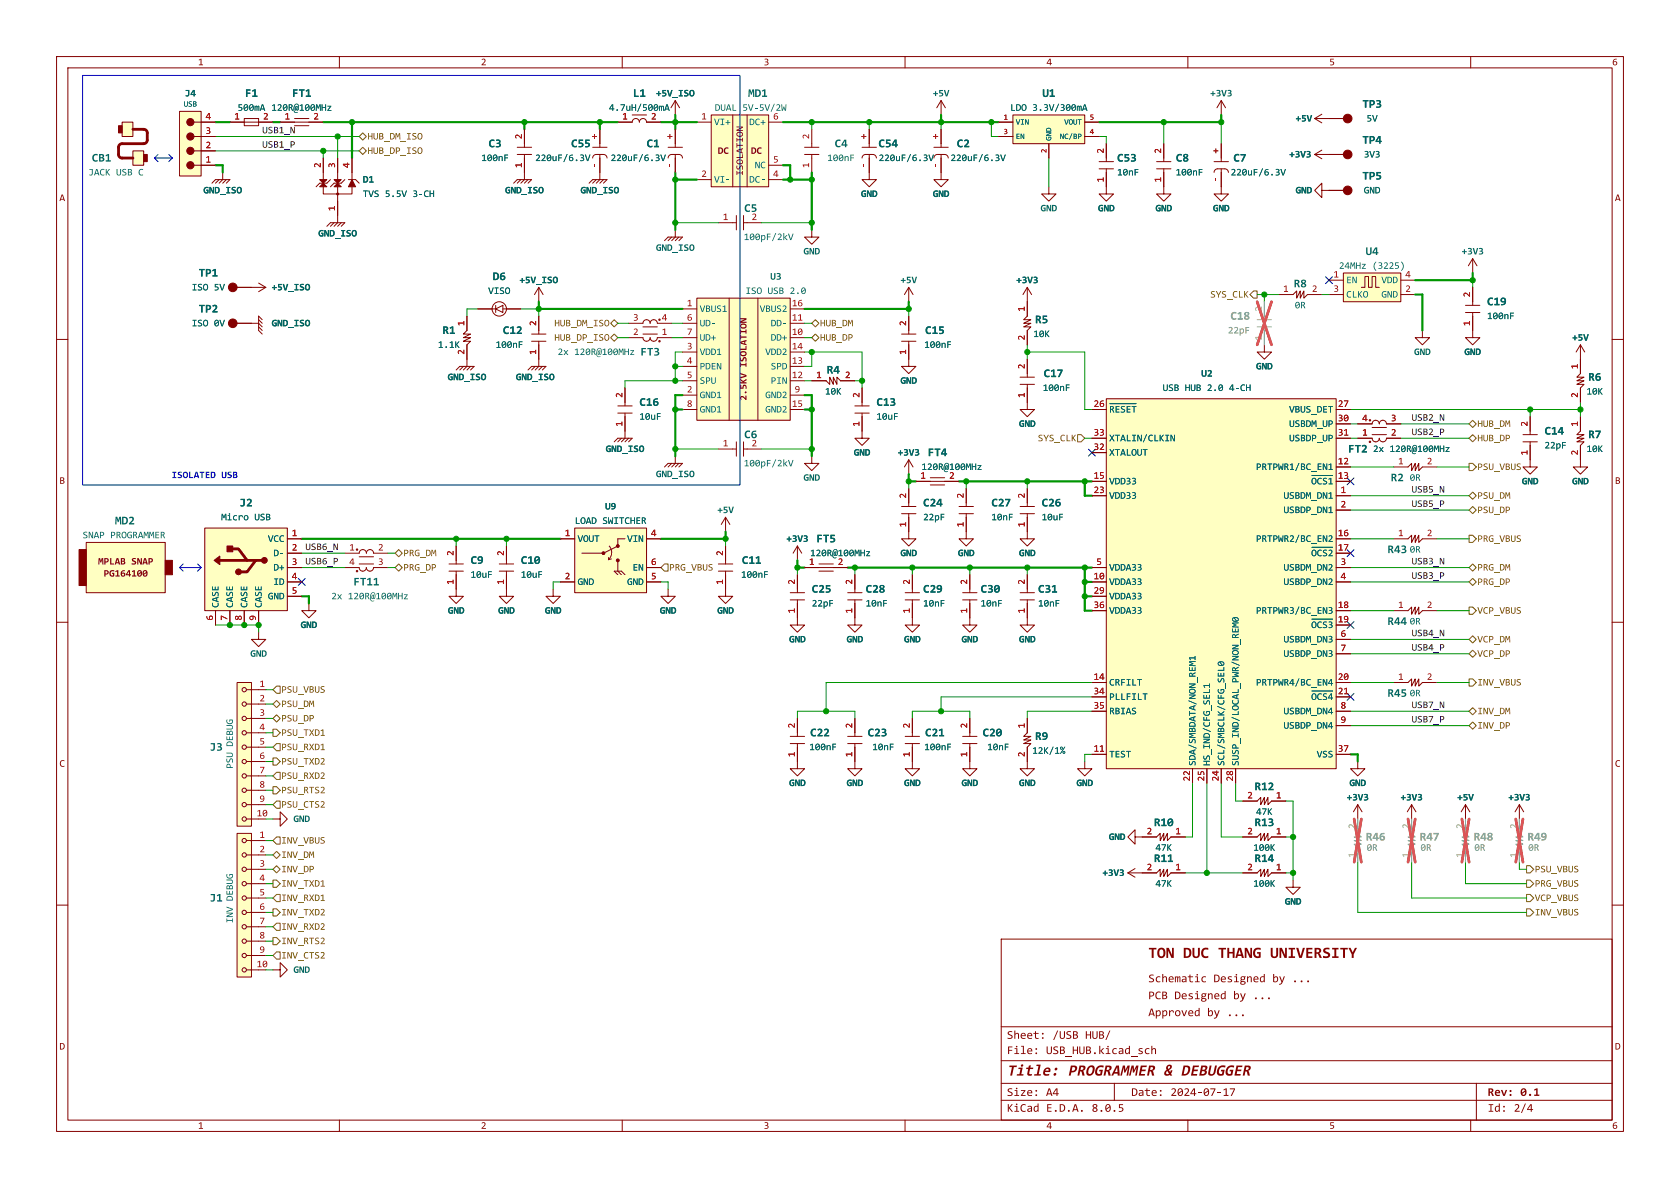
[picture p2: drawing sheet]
<svg xmlns="http://www.w3.org/2000/svg" width="297mm" height="210mm" viewBox="0 0 297 210" stroke-linecap="round" stroke-linejoin="round" font-family="sans-serif">
<defs><g id="words">
<g font-size="2.8" fill="#840000">
<text x="203" y="169.9">TONDUCTHANGUNIVERSITY</text>
<text x="178" y="190.7">Title:</text>
<text x="188.8" y="190.7">PROGRAMMERDEBUGGER</text>
<text x="205.7" y="190.7">&amp;</text>
</g>
<g font-size="2.1" fill="#006464">
<text x="43.3" y="17.6">F1</text>
<text x="51.6" y="17.6">FT1</text>
<text x="111.9" y="17.6">L1</text>
<text x="132.3" y="17.6">MD1</text>
<text x="184.3" y="17.6">U1</text>
<text x="240.8" y="19.5">TP3</text>
<text x="16.2" y="29">CB1</text>
<text x="86.4" y="26.5">C3</text>
<text x="101" y="26.5">C55</text>
<text x="114.3" y="26.5">C1</text>
<text x="147.6" y="26.5">C4</text>
<text x="155.3" y="26.5">C54</text>
<text x="169.1" y="26.5">C2</text>
<text x="197.5" y="29">C53</text>
<text x="207.9" y="29">C8</text>
<text x="218" y="29">C7</text>
<text x="240.8" y="25.8">TP4</text>
<text x="240.8" y="32.2">TP5</text>
<text x="131.6" y="37.9">C5</text>
<text x="241.4" y="45.5">U4</text>
<text x="35.1" y="49.3">TP1</text>
<text x="87.1" y="50">D6</text>
<text x="228.7" y="51.2">R8</text>
<text x="35.1" y="55.7">TP2</text>
<text x="78.2" y="59.5">R1</text>
<text x="88.9" y="59.5">C12</text>
<text x="163.5" y="59.5">C15</text>
<text x="183" y="57.6">R5</text>
<text x="262.9" y="54.4">C19</text>
<text x="113.2" y="63.3">FT3</text>
<text x="146.2" y="66.5">R4</text>
<text x="184.5" y="67.1">C17</text>
<text x="280.8" y="67.7">R6</text>
<text x="113" y="72.2">C16</text>
<text x="131.6" y="77.9">C6</text>
<text x="154.9" y="72.2">C13</text>
<text x="273" y="77.3">C14</text>
<text x="280.8" y="77.9">R7</text>
<text x="164" y="81.1">FT4</text>
<text x="238.3" y="80.4">FT2</text>
<text x="42.3" y="90">J2</text>
<text x="163.2" y="90">C24</text>
<text x="175.3" y="90">C27</text>
<text x="184.1" y="90">C26</text>
<text x="245.9" y="85.5">R2</text>
<text x="20.3" y="93.2">MD2</text>
<text x="83.2" y="100.1">C9</text>
<text x="92.1" y="100.1">C10</text>
<text x="131.2" y="100.1">C11</text>
<text x="144.3" y="96.3">FT5</text>
<text x="245.3" y="98.2">R43</text>
<text x="62.5" y="103.9">FT11</text>
<text x="143.5" y="105.2">C25</text>
<text x="153" y="105.2">C28</text>
<text x="163.2" y="105.2">C29</text>
<text x="173.4" y="105.2">C30</text>
<text x="183.5" y="105.2">C31</text>
<text x="245.3" y="110.9">R44</text>
<text x="245.3" y="123.6">R45</text>
<text x="143.2" y="130.6">C22</text>
<text x="153.4" y="130.6">C23</text>
<text x="163.5" y="130.6">C21</text>
<text x="173.7" y="130.6">C20</text>
<text x="183" y="131.2">R9</text>
<text x="37.1" y="133.1">J3</text>
<text x="221.8" y="140.1">R12</text>
<text x="204" y="146.5">R10</text>
<text x="221.8" y="146.5">R13</text>
<text x="204" y="152.8">R11</text>
<text x="221.8" y="152.8">R14</text>
<text x="37.1" y="159.8">J1</text>
</g>
<g font-size="2.1" fill="#989898">
<text x="217.5" y="56.9">C18</text>
<text x="241.5" y="149">R46</text>
<text x="251" y="149">R47</text>
<text x="260.5" y="149">R48</text>
<text x="270.1" y="149">R49</text>
</g>
<g font-size="2.1" fill="#840000">
<text x="203" y="174.1">Schematic</text>
<text x="203" y="177.1">PCBDesigned</text>
<text x="214.5" y="174.1">Designed</text>
<text x="218" y="177.1">by ...</text>
<text x="224.9" y="174.1">by ...</text>
<text x="178" y="184.1">Sheet:</text>
<text x="186.1" y="184.1">/USB HUB/</text>
<text x="203" y="180.1">Approved by ...</text>
<text x="178" y="186.8">File:</text>
<text x="184.9" y="186.8">USB_HUB.kicad_sch</text>
<text x="178" y="197">KiCad E.D.A.</text>
<text x="178" y="194.2">Size:</text>
<text x="184.9" y="194.2">A4</text>
<text x="193" y="197">8.0.5</text>
<text x="200" y="194.2">Date:</text>
<text x="206.9" y="194.2">2024-07-17</text>
<text x="263" y="194.2">Rev: 0.1</text>
<text x="263" y="197">Id:</text>
<text x="267.6" y="197">2/4</text>
</g>
<g font-size="1.8" fill="#840000">
<text x="35" y="11.9">1</text>
<text x="85" y="11.9">2</text>
<text x="135" y="11.9">3</text>
<text x="185" y="11.9">4</text>
<text x="235" y="11.9">5</text>
<text x="285" y="11.9">6</text>
<text x="126.9" y="27.6">DC</text>
<text x="132.8" y="27.6">DC</text>
<text x="10.5" y="35.9">A</text>
<text x="131.7" y="31.1" transform="rotate(-90 131.7 31.1)">ISOLATION</text>
<text x="285.5" y="35.9">A</text>
<text x="132.3" y="70.8" transform="rotate(-90 132.3 70.8)">2.5KV ISOLATION</text>
<text x="10.5" y="85.9">B</text>
<text x="285.5" y="85.9">B</text>
<text x="10.5" y="135.9">C</text>
<text x="285.5" y="135.9">C</text>
<text x="10.5" y="185.9">D</text>
<text x="285.5" y="185.9">D</text>
<text x="35" y="199.9">1</text>
<text x="85" y="199.9">2</text>
<text x="135" y="199.9">3</text>
<text x="185" y="199.9">4</text>
<text x="235" y="199.9">5</text>
<text x="285" y="199.9">6</text>
</g>
<g font-size="1.8" fill="#006464">
<text x="32.7" y="17.4">J4</text>
<text x="116" y="17.4">+5V_ISO</text>
<text x="164.9" y="17.4">+5V</text>
<text x="213.9" y="17.4">+3V3</text>
<text x="42" y="20">500mA 120R@100MHz</text>
<text x="107.7" y="20">4.7uH/500mA</text>
<text x="126.2" y="22.5">VI+</text>
<text x="126.4" y="20">DUAL</text>
<text x="131.3" y="20">5V-5V/2W</text>
<text x="132.5" y="22.5">DC+</text>
<text x="178.6" y="20">LDO3.3V/300mA</text>
<text x="229" y="21.9">+5V</text>
<text x="241.6" y="21.9">5V</text>
<text x="85.1" y="28.8">100nF</text>
<text x="94.6" y="28.8">220uF/6.3V</text>
<text x="107.9" y="28.8">220uF/6.3V</text>
<text x="146.2" y="28.8">100nF</text>
<text x="155.3" y="28.8">220uF/6.3V</text>
<text x="168" y="28.8">220uF/6.3V</text>
<text x="227.9" y="28.2">+3V3</text>
<text x="241.1" y="28.2">3V3</text>
<text x="15.6" y="31.4">JACK USBC</text>
<text x="36" y="34.6">GND_ISO</text>
<text x="64.1" y="32.7">D1</text>
<text x="64.1" y="35.2">TVS 5.5V</text>
<text x="72.9" y="35.2">3-CH</text>
<text x="89.3" y="34.6">GND_ISO</text>
<text x="102.6" y="34.6">GND_ISO</text>
<text x="126.2" y="32.7">VI-</text>
<text x="132.5" y="32.7">DC-</text>
<text x="133.4" y="30.1">NC</text>
<text x="152.2" y="35.2">GND</text>
<text x="164.9" y="35.2">GND</text>
<text x="197.5" y="31.4">10nF</text>
<text x="207.8" y="31.4">100nF</text>
<text x="217.6" y="31.4">220uF/6.3V</text>
<text x="229" y="34.6">GND</text>
<text x="241.1" y="34.6">GND</text>
<text x="184" y="37.7">GND</text>
<text x="194.1" y="37.7">GND</text>
<text x="204.3" y="37.7">GND</text>
<text x="214.4" y="37.7">GND</text>
<text x="56.3" y="42.2">GND_ISO</text>
<text x="116" y="44.7">GND_ISO</text>
<text x="131.5" y="42.8">100pF/2kV</text>
<text x="142" y="45.4">GND</text>
<text x="236.7" y="47.9">24MHz(3225)</text>
<text x="258.4" y="45.4">+3V3</text>
<text x="33.9" y="51.7">ISO 5V</text>
<text x="48" y="51.7">+5V_ISO</text>
<text x="86.3" y="52.3">VISO</text>
<text x="91.8" y="50.4">+5V_ISO</text>
<text x="131.8" y="52.3">ISO USB2.0</text>
<text x="136.2" y="49.8">U3</text>
<text x="159.2" y="50.4">+5V</text>
<text x="179.7" y="50.4">+3V3</text>
<text x="238" y="50.4">EN</text>
<text x="238" y="53">CLKO</text>
<text x="244.2" y="53">GND</text>
<text x="244.2" y="50.4">VDD</text>
<text x="33.9" y="58.1">ISO 0V</text>
<text x="48" y="58.1">GND_ISO</text>
<text x="123.7" y="55.5">VBUS1</text>
<text x="123.7" y="58.1">UD-</text>
<text x="134.3" y="55.5">VBUS2</text>
<text x="136.3" y="58.1">DD-</text>
<text x="182.7" y="60">10K</text>
<text x="228.9" y="54.9">0R</text>
<text x="262.9" y="56.8">100nF</text>
<text x="77.4" y="61.9">1.1K</text>
<text x="87.6" y="61.9">100nF</text>
<text x="98.6" y="63.1">2x 120R@100MHz</text>
<text x="123.7" y="63.1">VDD1</text>
<text x="123.7" y="65.7">PDEN</text>
<text x="123.7" y="60.6">UD+</text>
<text x="135.3" y="63.1">VDD2</text>
<text x="136.3" y="60.6">DD+</text>
<text x="136.3" y="65.7">SPD</text>
<text x="163.4" y="61.9">100nF</text>
<text x="222.1" y="65.7">GND</text>
<text x="250" y="63.1">GND</text>
<text x="258.9" y="63.1">GND</text>
<text x="277.9" y="60.6">+5V</text>
<text x="79.1" y="67.6">GND_ISO</text>
<text x="91.2" y="67.6">GND_ISO</text>
<text x="123.7" y="70.8">GND1</text>
<text x="123.7" y="68.2">SPU</text>
<text x="135.3" y="70.8">GND2</text>
<text x="136.3" y="68.2">PIN</text>
<text x="145.9" y="70.1">10K</text>
<text x="159.2" y="68.2">GND</text>
<text x="184.3" y="69.5">100nF</text>
<text x="205.5" y="69.5">USBHUB2.0</text>
<text x="212.4" y="67">U2</text>
<text x="217.3" y="69.5">4-CH</text>
<text x="280.5" y="70.1">10K</text>
<text x="113" y="74.6">10uF</text>
<text x="123.7" y="73.3">GND1</text>
<text x="135.3" y="73.3">GND2</text>
<text x="154.9" y="74.6">10uF</text>
<text x="180.1" y="75.8">GND</text>
<text x="196.1" y="73.3">~{RESET}</text>
<text x="227.9" y="73.3">VBUS_DET</text>
<text x="227.9" y="75.8">USBDM_UP</text>
<text x="107.1" y="80.3">GND_ISO</text>
<text x="131.5" y="82.8">100pF/2kV</text>
<text x="150.9" y="80.9">GND</text>
<text x="158.7" y="80.9">+3V3</text>
<text x="162.9" y="83.5">120R@100MHz</text>
<text x="196.1" y="80.9">XTALOUT</text>
<text x="196.1" y="78.4">XTALIN/CLKIN</text>
<text x="222" y="83.5">PRTPWR1/BC_EN1</text>
<text x="227.9" y="78.4">USBDP_UP</text>
<text x="242.7" y="80.3">2x 120R@100MHz</text>
<text x="273" y="79.6">22pF</text>
<text x="280.5" y="80.3">10K</text>
<text x="116" y="84.7">GND_ISO</text>
<text x="142" y="85.4">GND</text>
<text x="196.1" y="86">VDD33</text>
<text x="196.1" y="88.5">VDD33</text>
<text x="226.9" y="88.5">USBDM_DN1</text>
<text x="231.8" y="86">~{OCS1}</text>
<text x="249.2" y="85.4">0R</text>
<text x="269" y="86">GND</text>
<text x="277.9" y="86">GND</text>
<text x="14.6" y="95.5">SNAPPROGRAMMER</text>
<text x="39.1" y="92.3">Micro</text>
<text x="45" y="92.3">USB</text>
<text x="101.6" y="93">LOADSWITCHER</text>
<text x="107" y="90.4">U9</text>
<text x="126.8" y="91.1">+5V</text>
<text x="163.2" y="92.3">22pF</text>
<text x="175.3" y="92.3">10nF</text>
<text x="184.1" y="92.3">10uF</text>
<text x="226.9" y="91.1">USBDP_DN1</text>
<text x="47.4" y="96.2">VCC</text>
<text x="48.3" y="98.7">D-</text>
<text x="48.3" y="101.2">D+</text>
<text x="102.1" y="96.2">VOUT</text>
<text x="110.9" y="96.2">VIN</text>
<text x="111.8" y="101.2">EN</text>
<text x="139" y="96.2">+3V3</text>
<text x="143.2" y="98.7">120R@100MHz</text>
<text x="159.2" y="98.7">GND</text>
<text x="169.4" y="98.7">GND</text>
<text x="180.1" y="98.7">GND</text>
<text x="196.1" y="101.2">VDDA33</text>
<text x="222" y="96.2">PRTPWR2/BC_EN2</text>
<text x="226.9" y="101.2">USBDM_DN2</text>
<text x="231.8" y="98.7">~{OCS2}</text>
<text x="249.2" y="98.1">0R</text>
<text x="39" y="107.4" transform="rotate(-90 39 107.4)">CASE</text>
<text x="41.5" y="107.4" transform="rotate(-90 41.5 107.4)">CASE</text>
<text x="44.1" y="107.4" transform="rotate(-90 44.1 107.4)">CASE</text>
<text x="46.6" y="107.4" transform="rotate(-90 46.6 107.4)">CASE</text>
<text x="47.4" y="106.3">GND</text>
<text x="48.3" y="103.8">ID</text>
<text x="58.6" y="106.3">2x 120R@100MHz</text>
<text x="83.2" y="102.5">10uF</text>
<text x="92.1" y="102.5">10uF</text>
<text x="102.1" y="103.8">GND</text>
<text x="110.9" y="103.8">GND</text>
<text x="131" y="102.5">100nF</text>
<text x="143.5" y="107.6">22pF</text>
<text x="153" y="107.6">10nF</text>
<text x="163.2" y="107.6">10nF</text>
<text x="173.4" y="107.6">10nF</text>
<text x="183.5" y="107.6">10nF</text>
<text x="196.1" y="103.8">VDDA33</text>
<text x="196.1" y="106.3">VDDA33</text>
<text x="226.9" y="103.8">USBDP_DN2</text>
<text x="53.1" y="111.4">GND</text>
<text x="79.2" y="108.9">GND</text>
<text x="88.1" y="108.9">GND</text>
<text x="96.3" y="108.9">GND</text>
<text x="116.6" y="108.9">GND</text>
<text x="126.8" y="108.9">GND</text>
<text x="139.5" y="113.9">GND</text>
<text x="149.7" y="113.9">GND</text>
<text x="159.8" y="113.9">GND</text>
<text x="170" y="113.9">GND</text>
<text x="180.1" y="113.9">GND</text>
<text x="196.1" y="108.9">VDDA33</text>
<text x="222" y="108.9">PRTPWR3/BC_EN3</text>
<text x="226.9" y="113.9">USBDM_DN3</text>
<text x="231.8" y="111.4">~{OCS3}</text>
<text x="249.2" y="110.8">0R</text>
<text x="44.3" y="116.5">GND</text>
<text x="226.9" y="116.5">USBDP_DN3</text>
<text x="196.1" y="121.6">CRFILT</text>
<text x="196.1" y="124.1">PLLFILT</text>
<text x="222" y="121.6">PRTPWR4/BC_EN4</text>
<text x="231.8" y="124.1">~{OCS4}</text>
<text x="249.2" y="123.5">0R</text>
<text x="196.1" y="126.6">RBIAS</text>
<text x="226.9" y="126.6">USBDM_DN4</text>
<text x="226.9" y="129.2">USBDP_DN4</text>
<text x="41.5" y="135.9" transform="rotate(-90 41.5 135.9)">PSUDEBUG</text>
<text x="143.1" y="133">100nF</text>
<text x="154.2" y="133">10nF</text>
<text x="163.4" y="133">100nF</text>
<text x="174.5" y="133">10nF</text>
<text x="182.5" y="133.6">12K/1%</text>
<text x="196.1" y="134.3">TEST</text>
<text x="211.7" y="135.4" transform="rotate(-90 211.7 135.4)">SDA/SMBDATA/NON_REM1</text>
<text x="214.3" y="135.4" transform="rotate(-90 214.3 135.4)">HS_IND/CFG_SEL1</text>
<text x="216.8" y="135.4" transform="rotate(-90 216.8 135.4)">SCL/SMBCLK/CFG_SEL0</text>
<text x="219.3" y="135.4" transform="rotate(-90 219.3 135.4)">SUSP_IND/LOCAL_PWR/NON_REM0</text>
<text x="232.8" y="134.3">VSS</text>
<text x="139.5" y="139.3">GND</text>
<text x="149.7" y="139.3">GND</text>
<text x="159.8" y="139.3">GND</text>
<text x="170" y="139.3">GND</text>
<text x="180.1" y="139.3">GND</text>
<text x="190.3" y="139.3">GND</text>
<text x="238.1" y="141.9">+3V3</text>
<text x="238.6" y="139.3">GND</text>
<text x="247.6" y="141.9">+3V3</text>
<text x="257.6" y="141.9">+5V</text>
<text x="266.7" y="141.9">+3V3</text>
<text x="51.9" y="145.7">GND</text>
<text x="196" y="148.9">GND</text>
<text x="222.1" y="144.4">47K</text>
<text x="194.9" y="155.2">+3V3</text>
<text x="204.3" y="150.8">47K</text>
<text x="221.6" y="150.8">100K</text>
<text x="204.3" y="157.1">47K</text>
<text x="221.6" y="157.1">100K</text>
<text x="227.1" y="160.3">GND</text>
<text x="41.5" y="163.2" transform="rotate(-90 41.5 163.2)">INV DEBUG</text>
<text x="51.9" y="172.4">GND</text>
</g>
<g font-size="1.8" fill="#a90000">
<text x="36.3" y="23.9">3</text>
<text x="36.3" y="21.3">4</text>
<text x="41.4" y="21.3">1</text>
<text x="46.5" y="21.3">2</text>
<text x="50.3" y="21.3">1</text>
<text x="55.4" y="21.3">2</text>
<text x="110" y="21.3">1</text>
<text x="115.1" y="21.3">2</text>
<text x="124" y="21.3">1</text>
<text x="136.7" y="21.3">6</text>
<text x="36.3" y="29">1</text>
<text x="36.3" y="26.4">2</text>
<text x="56.9" y="29.7" transform="rotate(-90 56.9 29.7)">2</text>
<text x="59.4" y="29.7" transform="rotate(-90 59.4 29.7)">3</text>
<text x="62" y="29.7" transform="rotate(-90 62 29.7)">4</text>
<text x="92.5" y="29.7" transform="rotate(-90 92.5 29.7)">1</text>
<text x="92.5" y="24.6" transform="rotate(-90 92.5 24.6)">2</text>
<text x="105.8" y="29.7" transform="rotate(-90 105.8 29.7)">-</text>
<text x="105.8" y="24.6" transform="rotate(-90 105.8 24.6)">+</text>
<text x="119.1" y="29.7" transform="rotate(-90 119.1 29.7)">-</text>
<text x="119.1" y="24.6" transform="rotate(-90 119.1 24.6)">+</text>
<text x="136.7" y="29">5</text>
<text x="143.3" y="29.7" transform="rotate(-90 143.3 29.7)">1</text>
<text x="143.3" y="24.6" transform="rotate(-90 143.3 24.6)">2</text>
<text x="153.4" y="29.7" transform="rotate(-90 153.4 29.7)">-</text>
<text x="153.4" y="24.6" transform="rotate(-90 153.4 24.6)">+</text>
<text x="166.1" y="29.7" transform="rotate(-90 166.1 29.7)">-</text>
<text x="166.1" y="24.6" transform="rotate(-90 166.1 24.6)">+</text>
<text x="195.3" y="27.2" transform="rotate(-90 195.3 27.2)">2</text>
<text x="205.5" y="27.2" transform="rotate(-90 205.5 27.2)">2</text>
<text x="215.6" y="27.2" transform="rotate(-90 215.6 27.2)">+</text>
<text x="124" y="31.5">2</text>
<text x="136.7" y="31.5">4</text>
<text x="195.3" y="32.2" transform="rotate(-90 195.3 32.2)">1</text>
<text x="205.5" y="32.2" transform="rotate(-90 205.5 32.2)">1</text>
<text x="215.6" y="32.2" transform="rotate(-90 215.6 32.2)">-</text>
<text x="59.4" y="37.3" transform="rotate(-90 59.4 37.3)">1</text>
<text x="127.8" y="39.1">1</text>
<text x="132.9" y="39.1">2</text>
<text x="226.8" y="51.8">1</text>
<text x="231.9" y="51.8">2</text>
<text x="235.7" y="49.3">1</text>
<text x="235.7" y="51.8">3</text>
<text x="248.4" y="51.8">2</text>
<text x="248.4" y="49.3">4</text>
<text x="260.1" y="52.6" transform="rotate(-90 260.1 52.6)">2</text>
<text x="82.3" y="57.6" transform="rotate(-90 82.3 57.6)">1</text>
<text x="95" y="57.6" transform="rotate(-90 95 57.6)">2</text>
<text x="111.9" y="59.4">2</text>
<text x="111.9" y="56.9">3</text>
<text x="117" y="59.4">1</text>
<text x="117" y="56.9">4</text>
<text x="121.4" y="54.4">1</text>
<text x="121.4" y="56.9">6</text>
<text x="121.4" y="59.4">7</text>
<text x="140" y="59.4">10</text>
<text x="140" y="56.9">11</text>
<text x="140" y="54.4">16</text>
<text x="160.4" y="57.6" transform="rotate(-90 160.4 57.6)">2</text>
<text x="181.4" y="55.1" transform="rotate(-90 181.4 55.1)">1</text>
<text x="260.1" y="57.6" transform="rotate(-90 260.1 57.6)">1</text>
<text x="82.3" y="62.7" transform="rotate(-90 82.3 62.7)">2</text>
<text x="95" y="62.7" transform="rotate(-90 95 62.7)">1</text>
<text x="121.4" y="62">3</text>
<text x="121.4" y="64.5">4</text>
<text x="140" y="64.5">13</text>
<text x="140" y="62">14</text>
<text x="160.4" y="62.7" transform="rotate(-90 160.4 62.7)">1</text>
<text x="181.4" y="65.3" transform="rotate(-90 181.4 65.3)">2</text>
<text x="181.4" y="60.2" transform="rotate(-90 181.4 60.2)">2</text>
<text x="279.1" y="65.3" transform="rotate(-90 279.1 65.3)">1</text>
<text x="110.2" y="70.3" transform="rotate(-90 110.2 70.3)">2</text>
<text x="121.4" y="69.6">2</text>
<text x="121.4" y="67.1">5</text>
<text x="140" y="67.1">12</text>
<text x="140.5" y="69.6">9</text>
<text x="144.3" y="67.1">1</text>
<text x="149.4" y="67.1">2</text>
<text x="152.1" y="70.3" transform="rotate(-90 152.1 70.3)">2</text>
<text x="181.4" y="70.3" transform="rotate(-90 181.4 70.3)">1</text>
<text x="279.1" y="70.3" transform="rotate(-90 279.1 70.3)">2</text>
<text x="110.2" y="75.4" transform="rotate(-90 110.2 75.4)">1</text>
<text x="121.4" y="72.1">8</text>
<text x="140" y="72.1">15</text>
<text x="152.1" y="75.4" transform="rotate(-90 152.1 75.4)">1</text>
<text x="193.3" y="72.1">26</text>
<text x="193.3" y="77.2">33</text>
<text x="236.5" y="72.1">27</text>
<text x="236.5" y="74.7">30</text>
<text x="236.5" y="77.2">31</text>
<text x="240.8" y="77.2">1</text>
<text x="240.8" y="74.7">4</text>
<text x="245.9" y="77.2">2</text>
<text x="245.9" y="74.7">3</text>
<text x="270.3" y="75.4" transform="rotate(-90 270.3 75.4)">2</text>
<text x="279.1" y="75.4" transform="rotate(-90 279.1 75.4)">1</text>
<text x="127.8" y="79.1">1</text>
<text x="132.9" y="79.1">2</text>
<text x="193.3" y="79.8">32</text>
<text x="236.5" y="82.3">12</text>
<text x="247.2" y="82.3">1</text>
<text x="252.2" y="82.3">2</text>
<text x="270.3" y="80.5" transform="rotate(-90 270.3 80.5)">1</text>
<text x="279.1" y="80.5" transform="rotate(-90 279.1 80.5)">2</text>
<text x="160.4" y="88.1" transform="rotate(-90 160.4 88.1)">2</text>
<text x="162.7" y="84.8">1</text>
<text x="167.8" y="84.8">2</text>
<text x="170.6" y="88.1" transform="rotate(-90 170.6 88.1)">2</text>
<text x="181.4" y="88.1" transform="rotate(-90 181.4 88.1)">2</text>
<text x="193.3" y="84.8">15</text>
<text x="193.3" y="87.4">23</text>
<text x="236.5" y="84.8">13</text>
<text x="237" y="87.4">1</text>
<text x="237" y="89.9">2</text>
<text x="51.6" y="95">1</text>
<text x="99.8" y="95">1</text>
<text x="115.1" y="95">4</text>
<text x="160.4" y="93.2" transform="rotate(-90 160.4 93.2)">1</text>
<text x="170.6" y="93.2" transform="rotate(-90 170.6 93.2)">1</text>
<text x="181.4" y="93.2" transform="rotate(-90 181.4 93.2)">1</text>
<text x="236.5" y="95">16</text>
<text x="247.2" y="95">1</text>
<text x="252.2" y="95">2</text>
<text x="51.6" y="97.5">2</text>
<text x="51.6" y="100.1">3</text>
<text x="66.8" y="97.5">2</text>
<text x="66.8" y="100.1">3</text>
<text x="80.4" y="98.3" transform="rotate(-90 80.4 98.3)">2</text>
<text x="89.3" y="98.3" transform="rotate(-90 89.3 98.3)">2</text>
<text x="115.1" y="100.1">6</text>
<text x="128" y="98.3" transform="rotate(-90 128 98.3)">2</text>
<text x="143" y="100.1">1</text>
<text x="148.1" y="100.1">2</text>
<text x="193.8" y="100.1">5</text>
<text x="236.5" y="97.5">17</text>
<text x="237" y="100.1">3</text>
<text x="51.6" y="102.6">4</text>
<text x="51.6" y="105.2">5</text>
<text x="80.4" y="103.4" transform="rotate(-90 80.4 103.4)">1</text>
<text x="89.3" y="103.4" transform="rotate(-90 89.3 103.4)">1</text>
<text x="99.8" y="102.6">2</text>
<text x="115.1" y="102.6">5</text>
<text x="128" y="103.4" transform="rotate(-90 128 103.4)">1</text>
<text x="140.7" y="103.4" transform="rotate(-90 140.7 103.4)">2</text>
<text x="150.9" y="103.4" transform="rotate(-90 150.9 103.4)">2</text>
<text x="161" y="103.4" transform="rotate(-90 161 103.4)">2</text>
<text x="171.2" y="103.4" transform="rotate(-90 171.2 103.4)">2</text>
<text x="181.4" y="103.4" transform="rotate(-90 181.4 103.4)">2</text>
<text x="193.3" y="102.6">10</text>
<text x="193.3" y="105.2">29</text>
<text x="193.3" y="107.7">36</text>
<text x="236.5" y="107.7">18</text>
<text x="237" y="102.6">4</text>
<text x="247.2" y="107.7">1</text>
<text x="252.2" y="107.7">2</text>
<text x="37.8" y="109.7" transform="rotate(-90 37.8 109.7)">6</text>
<text x="40.4" y="109.7" transform="rotate(-90 40.4 109.7)">7</text>
<text x="42.9" y="109.7" transform="rotate(-90 42.9 109.7)">8</text>
<text x="45.5" y="109.7" transform="rotate(-90 45.5 109.7)">9</text>
<text x="140.7" y="108.4" transform="rotate(-90 140.7 108.4)">1</text>
<text x="150.9" y="108.4" transform="rotate(-90 150.9 108.4)">1</text>
<text x="161" y="108.4" transform="rotate(-90 161 108.4)">1</text>
<text x="171.2" y="108.4" transform="rotate(-90 171.2 108.4)">1</text>
<text x="181.4" y="108.4" transform="rotate(-90 181.4 108.4)">1</text>
<text x="236.5" y="110.2">19</text>
<text x="237" y="112.8">6</text>
<text x="237" y="115.3">7</text>
<text x="45.9" y="121.7">1</text>
<text x="45.9" y="124.2">2</text>
<text x="193.3" y="120.4">14</text>
<text x="193.3" y="122.9">34</text>
<text x="193.3" y="125.5">35</text>
<text x="236.5" y="120.4">20</text>
<text x="236.5" y="122.9">21</text>
<text x="237" y="125.5">8</text>
<text x="247.2" y="120.4">1</text>
<text x="252.2" y="120.4">2</text>
<text x="45.9" y="126.7">3</text>
<text x="45.9" y="129.3">4</text>
<text x="45.9" y="131.8">5</text>
<text x="140.7" y="128.8" transform="rotate(-90 140.7 128.8)">2</text>
<text x="150.9" y="128.8" transform="rotate(-90 150.9 128.8)">2</text>
<text x="161" y="128.8" transform="rotate(-90 161 128.8)">2</text>
<text x="171.2" y="128.8" transform="rotate(-90 171.2 128.8)">2</text>
<text x="181.4" y="128.8" transform="rotate(-90 181.4 128.8)">1</text>
<text x="237" y="128">9</text>
<text x="45.9" y="134.4">6</text>
<text x="45.9" y="136.9">7</text>
<text x="140.7" y="133.8" transform="rotate(-90 140.7 133.8)">1</text>
<text x="150.9" y="133.8" transform="rotate(-90 150.9 133.8)">1</text>
<text x="161" y="133.8" transform="rotate(-90 161 133.8)">1</text>
<text x="171.2" y="133.8" transform="rotate(-90 171.2 133.8)">1</text>
<text x="181.4" y="133.8" transform="rotate(-90 181.4 133.8)">2</text>
<text x="193.3" y="133.1">11</text>
<text x="236.5" y="133.1">37</text>
<text x="45.9" y="139.4">8</text>
<text x="45.9" y="142">9</text>
<text x="210.6" y="138.1" transform="rotate(-90 210.6 138.1)">22</text>
<text x="213.1" y="138.1" transform="rotate(-90 213.1 138.1)">25</text>
<text x="215.6" y="138.1" transform="rotate(-90 215.6 138.1)">24</text>
<text x="218.2" y="138.1" transform="rotate(-90 218.2 138.1)">28</text>
<text x="220.5" y="141.4">2</text>
<text x="225.6" y="141.4">1</text>
<text x="45.4" y="144.5">10</text>
<text x="45.9" y="148.3">1</text>
<text x="202.7" y="147.7">2</text>
<text x="207.8" y="147.7">1</text>
<text x="220.5" y="147.7">2</text>
<text x="225.6" y="147.7">1</text>
<text x="45.9" y="150.9">2</text>
<text x="45.9" y="153.4">3</text>
<text x="45.9" y="156">4</text>
<text x="202.7" y="154.1">2</text>
<text x="207.8" y="154.1">1</text>
<text x="220.5" y="154.1">2</text>
<text x="225.6" y="154.1">1</text>
<text x="45.9" y="158.5">5</text>
<text x="45.9" y="161">6</text>
<text x="45.9" y="163.6">7</text>
<text x="45.9" y="166.1">8</text>
<text x="45.4" y="171.2">10</text>
<text x="45.9" y="168.7">9</text>
</g>
<g font-size="1.8" fill="#0f0f0f">
<text x="46.4" y="23.8">USB1_N</text>
<text x="46.4" y="26.3">USB1_P</text>
<text x="249.6" y="74.6">USB2_N</text>
<text x="249.6" y="77.1">USB2_P</text>
<text x="249.6" y="89.8">USB5_P</text>
<text x="249.6" y="87.3">USB5_N</text>
<text x="54" y="100">USB6_P 4</text>
<text x="54" y="97.4">USB6_N 1</text>
<text x="249.6" y="100">USB3_N</text>
<text x="249.6" y="102.5">USB3_P</text>
<text x="249.6" y="112.7">USB4_N</text>
<text x="249.6" y="115.2">USB4_P</text>
<text x="249.6" y="125.4">USB7_N</text>
<text x="249.6" y="127.9">USB7_P</text>
</g>
<g font-size="1.8" fill="#725600">
<text x="65" y="25">HUB_DM_ISO</text>
<text x="65" y="27.6">HUB_DP_ISO</text>
<text x="214" y="53">SYS_CLK</text>
<text x="98" y="58.1">HUB_DM_ISO</text>
<text x="145" y="58.1">HUB_DM</text>
<text x="98" y="60.6">HUB_DP_ISO</text>
<text x="145" y="60.6">HUB_DP</text>
<text x="261.2" y="75.8">HUB_DM</text>
<text x="183.5" y="78.4">SYS_CLK</text>
<text x="261.2" y="78.4">HUB_DP</text>
<text x="261.2" y="83.5">PSU_VBUS</text>
<text x="261.2" y="88.5">PSU_DM</text>
<text x="261.2" y="91.1">PSU_DP</text>
<text x="71.3" y="98.7">PRG_DM</text>
<text x="71.3" y="101.2">PRG_DP</text>
<text x="118.3" y="101.2">PRG_VBUS</text>
<text x="261.2" y="101.2">PRG_DM</text>
<text x="261.2" y="96.2">PRG_VBUS</text>
<text x="261.2" y="103.8">PRG_DP</text>
<text x="261.2" y="113.9">VCP_DM</text>
<text x="261.2" y="108.9">VCP_VBUS</text>
<text x="261.2" y="116.5">VCP_DP</text>
<text x="49.7" y="125.4">PSU_DM</text>
<text x="49.7" y="122.8">PSU_VBUS</text>
<text x="261.2" y="121.6">INV_VBUS</text>
<text x="49.7" y="127.9">PSU_DP</text>
<text x="49.7" y="130.4">PSU_TXD1</text>
<text x="261.2" y="129.2">INV_DP</text>
<text x="261.2" y="126.6">INV_DM</text>
<text x="49.7" y="133">PSU_RXD1</text>
<text x="49.7" y="135.5">PSU_TXD2</text>
<text x="49.7" y="138.1">PSU_RXD2</text>
<text x="49.7" y="143.1">PSU_CTS2</text>
<text x="49.7" y="140.6">PSU_RTS2</text>
<text x="49.7" y="149.5">INV_VBUS</text>
<text x="49.7" y="152">INV_DM</text>
<text x="49.7" y="154.6">INV_DP</text>
<text x="271.3" y="154.6">PSU_VBUS</text>
<text x="49.7" y="157.1">INV_TXD1</text>
<text x="49.7" y="159.7">INV_RXD1</text>
<text x="271.3" y="157.1">PRG_VBUS</text>
<text x="271.3" y="159.7">VCP_VBUS</text>
<text x="49.7" y="167.3">INV_RTS2</text>
<text x="49.7" y="164.7">INV_RXD2</text>
<text x="49.7" y="162.2">INV_TXD2</text>
<text x="271.3" y="162.2">INV_VBUS</text>
<text x="49.7" y="169.8">INV_CTS2</text>
</g>
<g font-size="1.8" fill="#989898">
<text x="217.1" y="59.3">22pF</text>
<text x="241.6" y="150.8">0R</text>
<text x="251.1" y="150.8">0R</text>
<text x="260.6" y="150.8">0R</text>
<text x="270.2" y="150.8">0R</text>
</g>
<g font-size="1.8" fill="#aaa">
<text x="223.3" y="55.1" transform="rotate(-90 223.3 55.1)">2</text>
<text x="223.3" y="60.2" transform="rotate(-90 223.3 60.2)">1</text>
<text x="239.8" y="146.5" transform="rotate(-90 239.8 146.5)">2</text>
<text x="249.3" y="146.5" transform="rotate(-90 249.3 146.5)">2</text>
<text x="258.8" y="146.5" transform="rotate(-90 258.8 146.5)">2</text>
<text x="268.4" y="146.5" transform="rotate(-90 268.4 146.5)">2</text>
<text x="239.8" y="151.6" transform="rotate(-90 239.8 151.6)">1</text>
<text x="249.3" y="151.6" transform="rotate(-90 249.3 151.6)">1</text>
<text x="258.8" y="151.6" transform="rotate(-90 258.8 151.6)">1</text>
<text x="268.4" y="151.6" transform="rotate(-90 268.4 151.6)">1</text>
</g>
<text font-size="1.8" fill="#00f" x="30.3" y="84.9">ISOLATEDUSB</text>
<g font-size="1.4" fill="#006464">
<text x="32.5" y="19.1">USB</text>
<text x="179.6" y="22.3">VIN</text>
<text x="188.1" y="22.3">VOUT</text>
<text x="179.6" y="24.9">EN</text>
<text x="186.1" y="24.9" transform="rotate(-90 186.1 24.9)">GND</text>
<text x="187.4" y="24.9">NC/BP</text>
</g>
<g font-size="1.4" fill="#a90000">
<text x="177.4" y="21.3">1</text>
<text x="177.4" y="23.9">3</text>
<text x="192.6" y="23.9">4</text>
<text x="192.6" y="21.3">5</text>
<text x="185.2" y="27.1" transform="rotate(-90 185.2 27.1)">2</text>
</g>
</g></defs>
<g fill="none" stroke="#840000" stroke-width=".18">
<path d="M10 10h277v190h-277zM12 12h273v186h-273zM60 10v2M110 10v2M160 10v2M210 10v2M260 10v2M10 60h2M285 60h2M10 110h2M285 110h2M10 160h2"/>
<path d="M285 160h2M177 166h108v32h-108zM60 198v2M110 198v2M160 198v2M210 198v2M260 198v2"/>
</g>
<path d="M217.4 192.4h.9l-.5 1.3h-.2l.5-1.1h-.7z" fill="#840000"/>
<path d="M177 194.5h108" fill="none" stroke="#840000" stroke-width=".18"/>
<path d="M197.8 195.2h.7v.2h-.5v.3a.46 .46 0 0 1 .6 .5 .46 .46 0 0 1-.7 .3h-.1v-.1a.33 .33 0 0 0 .5 0 .33 .33 0 0 0 0-.5h-.5z" fill="#840000"/>
<path d="M177 191.5h108" fill="none" stroke="#840000" stroke-width=".18"/>
<g fill="#840000">
<path d="M271.2 192.6l.6-.2v1.1h.3v.2h-.9v-.2h.4v-.8l-.3 .1z"/>
<circle cx="183.2" cy="192.8" r=".16"/>
<circle cx="183.2" cy="193.6" r=".16"/>
<circle cx="265.9" cy="195.6" r=".16"/>
<circle cx="265.9" cy="196.4" r=".16"/>
</g>
<path d="M177 187.5h108" fill="none" stroke="#840000" stroke-width=".18"/>
<g fill="#840000">
<path d="M184.7 188.9a.55 .55 0 0 1 .8-.2 .55 .55 0 0 1 .2 .8h-.9a.47 .47 0 0 0 .7 .3v.3a.66 .66 0 0 1-.9 0 .66 .66 0 0 1-.1-.8h.9a.29 .29 0 0 0-.3-.4 .29 .29 0 0 0-.3 .4h-.3z"/>
<path d="M181.8 185.4a.46 .46 0 0 1 .5-.1 .46 .46 0 0 1 .2 .6h-.7l.1 .3h.5v.1a.55 .55 0 0 1-.6 0 .55 .55 0 0 1-.2-.6h.7a.27 .27 0 0 0-.3-.3 .27 .27 0 0 0-.2 .3h-.2z"/>
<circle cx="186.7" cy="189" r=".25"/>
<circle cx="186.5" cy="189.9" r=".25"/>
<circle cx="183.2" cy="185.4" r=".16"/>
<circle cx="183.2" cy="186.2" r=".16"/>
</g>
<path d="M177 181.5h108" fill="none" stroke="#840000" stroke-width=".18"/>
<g fill="#840000">
<circle cx="231.3" cy="173.5" r=".17"/>
<circle cx="224.3" cy="176.5" r=".17"/>
</g>
<path d="M197 191.5v3M261 191.5v6.5" fill="none" stroke="#840000" stroke-width=".18"/>
<circle cx="219.7" cy="179.5" r=".17" fill="#840000"/>
<g fill="none" stroke="#840000" stroke-width=".18">
<path d="M90.8 32.4l.6-.6h2.6l-.7 .6M91.4 27.3h2.6M91.4 26h2.6M92.1 31.8l-.7 .6M92.7 27.3v4.5l-.6 .6M92.7 22.9v3.1M93.3 31.8l-.6 .6M84.5 54.6h3.1M87.6 54.6l1.3-.6v1.2zM87.6 54v1.2M88.9 54.6h3.2M95.2 50.8l-.7 1.3"/>
<path d="M95.2 50.8v2.5M95.2 50.8l.8 1.3M111.1 57.2h2.6a.63 .63 0 0 1 .6-.7 .63 .63 0 0 1 .6 .7 .63 .63 0 0 1 .7-.7 .63 .63 0 0 1 .6 .7h2.5M111.1 59.7h2.6a.63 .63 0 0 0 .6 .6 .63 .63 0 0 0 .6-.6 .63 .63 0 0 0 .7 .6 .63 .63 0 0 0 .6-.6h2.5M113.7 57.8h2.5M113.7 59.1h2.5M170.2 131.4h2.5M170.2 130.2h2.5M171.4 127v3.2M171.4 131.4v3.2M240 142.2l-.7 1.3M240 142.2v2.6"/>
<path d="M240 142.2l.8 1.3"/>
<circle cx="88.3" cy="54.6" r="1.27"/>
<circle cx="116.6" cy="60.3" r=".13"/>
</g>
<circle cx="88.3" cy="54.6" r="1.27" fill="#fff" stroke="#fff" stroke-width=".18"/>
<path d="M36.2 93.3h14.6v14.7h-14.6z" fill="#ffffc2"/>
<g fill="none" stroke="#840000" stroke-width=".18">
<path d="M36.2 93.3h14.6v14.7h-14.6zM50.8 95.3h2.5M50.8 97.8h2.5M144.8 99.7h2.5M38.1 108v2.5M40.6 108v2.5M43.2 108v2.5M45.7 108v2.5M50.8 100.3h2.5M50.8 102.9h2.5M50.8 105.4h2.5M54.6 106.7v1.3h1.3l-1.3 1.2-1.3-1.2h1.3"/>
<path d="M142.2 100.3h7.7M144.8 101h2.5M149.9 106h2.5M149.9 104.8h2.5M151.1 106v4.5h1.3l-1.3 1.3-1.2-1.3h1.2M151.1 101.6v3.2"/>
</g>
<path d="M38.4 99.1h5.3M40.6 97h1.6l1.5 2.1h1.5M46.7 99.1h-1.5l-1.5 2h-1.5" fill="none" stroke="#840000" stroke-width=".5"/>
<g fill="#840000" stroke="#840000" stroke-width=".18">
<path d="M37.8 99.1l1.1-.8v1.5z"/>
<path d="M40.1 96.5h1v1h-1z"/>
<circle cx="42.2" cy="101.1" r=".51"/>
<circle cx="46.7" cy="99.1" r=".51"/>
</g>
<path d="M15.2 95.9h14v8.9h-14z" fill="#ffffc2"/>
<g fill="#840000" stroke="#840000" stroke-width=".18">
<path d="M29.2 99.1h1.3v2.5h-1.3z"/>
<path d="M14 97.2h1.2v6.3h-1.2z"/>
</g>
<path d="M15.2 95.9h14v8.9h-14z" fill="none" stroke="#840000" stroke-width=".18"/>
<g fill="#840000">
<path d="M17.4 98.7h.3l.1 .5 .2-.5h.2l.1 1.1h-.2v-.9l-.2 .6h-.1l-.2-.6v.9h-.2z"/>
<path d="M18.4 98.7h.4a.41 .41 0 0 1 .4 .4 .41 .41 0 0 1-.5 .3v.4h-.3v-.5h.3a.23 .23 0 0 0 .3-.2 .23 .23 0 0 0-.2-.3h-.1v.5h-.3z"/>
<path d="M19.5 98.7h.2v.9h.5v.2h-.7z"/>
<path d="M20.6 98.7h.3l.4 1.1h-.3v-.2h-.4l-.1 .2h-.2l.1-.4h.5l-.1-.5-.2 .5h-.2z"/>
<path d="M21.4 98.7h.3a.29 .29 0 0 1 .4 .1 .29 .29 0 0 1-.1 .4 .32 .32 0 0 1 .1 .4 .32 .32 0 0 1-.4 .2h-.3v-.2h.4l.1-.2-.3-.1v.3h-.2v-.5h.4l.1-.2-.3-.1v.3h-.2z"/>
<path d="M23.4 98.7h.6v.2a.22 .22 0 0 0-.3-.1 .22 .22 0 0 0-.1 .3 .42 .42 0 0 1 .5 .5 .42 .42 0 0 1-.7 .2l-.1-.2a.35 .35 0 0 0 .5-.2 .46 .46 0 0 1-.4-.7z"/>
<path d="M24.3 98.7h.2l.4 .8v-.8h.2v1.1h-.3l-.3-.8v.8h-.2z"/>
<path d="M25.5 98.7h.3l.3 1.1h-.2l-.1-.2h-.4v.2h-.2l.1-.4h.5l-.2-.5-.1 .5h-.2z"/>
<path d="M26.2 98.7h.4a.41 .41 0 0 1 .4 .4 .41 .41 0 0 1-.5 .3v.4h-.3v-.5h.3a.23 .23 0 0 0 .3-.2 .23 .23 0 0 0-.2-.3h-.1v.5h-.3z"/>
<path d="M18.4 100.8h.4a.41 .41 0 0 1 .4 .5 .41 .41 0 0 1-.5 .3v.3h-.3v-.5h.3a.23 .23 0 0 0 .3-.1 .23 .23 0 0 0-.2-.3h-.1v.4h-.3z"/>
<path d="M19.5 100.9l.5-.1h.2v.2a.39 .39 0 0 0-.6 .2 .39 .39 0 0 0 .4 .5v-.3h-.2v-.1h.4v.6a.59 .59 0 0 1-.8-.2 .59 .59 0 0 1 .1-.8z"/>
<path d="M20.4 101l.5-.2v.9h.3v.2h-.8v-.2h.3v-.7l-.3 .1z"/>
<path d="M21.5 100.9l.6-.1v.2h-.4l-.1 .3a.4 .4 0 0 1 .5 .2 .4 .4 0 0 1-.3 .5 .4 .4 0 0 1-.4-.4l-.1-.2h.3a.21 .21 0 0 0 0 .4 .21 .21 0 0 0 .3-.1 .21 .21 0 0 0-.1-.3h-.5z"/>
<path d="M22.7 100.8h.3v.7h.2v.2h-.2v.2h-.2v-.2h-.5v-.2h.5v-.5l-.3 .5h-.2z"/>
<path d="M23.3 101l.5-.2v.9h.3v.2h-.8v-.2h.3v-.7l-.2 .1z"/>
<path d="M24.4 100.9a.56 .56 0 0 1 .7 .3 .56 .56 0 0 1-.3 .7l-.4-.1-.1-.2h.2a.26 .26 0 0 0 .3 .1 .26 .26 0 0 0 .1-.4l-.4 .3h-.2l-.1-.2h.2l.5-.3-.3-.1-.2 .4h-.2z"/>
<path d="M25.4 100.9a.56 .56 0 0 1 .7 .3 .56 .56 0 0 1-.3 .7l-.4-.1-.2-.2h.2a.26 .26 0 0 0 .4 .1 .26 .26 0 0 0 .1-.4l-.5 .3h-.2v-.2h.2l.4-.3-.2-.1-.2 .4h-.2z"/>
</g>
<g fill="none" stroke="#840000" stroke-width=".18">
<path d="M61 97.8h2.5a.63 .63 0 0 1 .6-.6 .63 .63 0 0 1 .7 .6M63.5 99.7h2.5M63.5 98.4h2.5M64.8 97.8a.63 .63 0 0 1 .6-.6 .63 .63 0 0 1 .6 .6h2.6M88.3 99.7h2.5M89.5 96.5v3.2M160.7 94v1.3h1.2l-1.2 1.2-1.3-1.2h1.3M180.3 90.8h2.6M180.3 89.5h2.6M181.6 90.8v4.5h1.3l-1.3 1.2-1.3-1.2h1.3M181.6 86.4v3.1M45.7 111.8v1.2h1.3l-1.3 1.3-1.3-1.3h1.3"/>
<path d="M61 100.3h2.5a.64 .64 0 0 0 .6 .7M64.1 101a.63 .63 0 0 0 .7-.7 .65 .65 0 0 0 .6 .7M68.6 100.3h-2.6a.63 .63 0 0 1-.6 .7M88.3 101h2.5M89.5 101v4.4h-1.2l1.2 1.3 1.3-1.3h-1.3M97.8 104.1v1.3h1.3l-1.3 1.3-1.3-1.3h1.3M149.9 131.4h2.5M149.9 130.2h2.5M151.1 131.4v4.5h1.3l-1.3 1.3-1.2-1.3h1.2M151.1 127v3.2M161.3 134.6v1.3h1.3l-1.3 1.3-1.3-1.3h1.3M181.6 127v2.5l-.6 .7h1.2l-1.2 .6h1.2l-1.2 .6h1.2l-.6 .7v3.8h-1.3l1.3 1.3 1.3-1.3h-1.3"/>
<path d="M191.8 134.6v1.3h-1.3l1.3 1.3 1.2-1.3h-1.2"/>
<circle cx="63.1" cy="97.2" r=".13"/>
<circle cx="63.1" cy="101" r=".13"/>
</g>
<path d="M101.6 93.3h12.7v11.5h-12.7z" fill="#ffffc2"/>
<g fill="none" stroke="#840000" stroke-width=".18">
<path d="M104.1 32.4l.7-.6h2.5l-.6 .6M105.4 31.8l-.6 .6M106 30.5v1.3l-.6 .6M106.7 31.8l-.7 .6M108.6 78.1l.6-.6h2.6l-.7 .6M109.2 73h2.6M109.2 71.8h2.6M109.9 77.5l-.7 .6M110.5 73v4.5l-.6 .6M110.5 68.6v3.2M111.1 77.5l-.6 .6M79.4 99.7h2.5"/>
<path d="M80.6 96.5v3.2M99.1 95.3h2.5M101.6 93.3h12.7v11.5h-12.7zM107.6 98.6v.3M107.7 96.5a1.7 1.7 0 0 1-.1 2.4M108.1 98.8l-.5 .1M109.2 99.1v1.9l.7 .6M110.5 95.3h-1.3v1.2l-2.5 1.3h-3.8M114.3 95.3h2.5M159.4 90.8h2.5M159.4 89.5h2.5M160.7 86.4v3.1"/>
<path d="M160.7 90.8v3.2M170.8 94v1.3h1.3l-1.3 1.2-1.3-1.2h1.3M79.4 101h2.5M80.6 101v4.4h-1.2l1.2 1.3 1.3-1.3h-1.3M99.1 102.9h2.5M109.2 101.6l-.6-.6h1.3l.6 .6M114.3 102.9h2.5M114.3 100.3h2.5M118.1 104.1v1.3h1.3l-1.3 1.3-1.3-1.3h1.3M160 106h2.6M160 104.8h2.6M161.3 106v4.5h1.3l-1.3 1.3-1.3-1.3h1.3"/>
<path d="M161.3 101.6v3.2M170.2 106h2.5M170.2 104.8h2.5M171.4 106v4.5h1.3l-1.3 1.3-1.2-1.3h1.2M171.4 101.6v3.2M180.3 106h2.6M180.3 104.8h2.6M181.6 106v4.5h1.3l-1.3 1.3-1.3-1.3h1.3M181.6 101.6v3.2M160 131.4h2.6M160 130.2h2.6M161.3 127v3.2"/>
<path d="M161.3 131.4v3.2M171.4 134.6v1.3h1.3l-1.3 1.3-1.2-1.3h1.2"/>
</g>
<g fill="#840000" stroke="#840000" stroke-width=".18">
<circle cx="109.2" cy="99.1" r=".25"/>
<circle cx="109.2" cy="96.5" r=".25"/>
<circle cx="106.7" cy="97.8" r=".25"/>
</g>
<path d="M240 144.8v2.5l.7 .7h-1.3l1.3 .6h-1.3l1.3 .6h-1.3l.6 .7v2.5M249.6 144.8v2.5l.6 .7h-1.3l1.3 .6h-1.3l1.3 .6h-1.3l.7 .7v2.5M259.1 144.8v2.5l.6 .7h-1.3l1.3 .6h-1.3l1.3 .6h-1.3l.7 .7v2.5" fill="none" stroke="#a1a1a1" stroke-width=".18"/>
<path d="M239.4 144.8l1.3 7.6M240.7 144.8l-1.3 7.6M248.9 144.8l1.3 7.6M250.2 144.8l-1.3 7.6M258.4 144.8l1.3 7.6M259.7 144.8l-1.3 7.6" fill="none" stroke="#e65255" stroke-width=".46"/>
<path d="M195.6 70.5h40.6v65.4h-40.6z" fill="#ffffc2"/>
<g fill="none" stroke="#840000" stroke-width=".18">
<path d="M118.1 26h2.5M118.1 27.9a.63 .63 0 0 1 .6-.6h1.3a.64 .64 0 0 1 .6 .6M119.4 22.9v3.1M119.4 27.3v3.2M195.6 70.5h40.6v65.4h-40.6zM236.2 77.5h2.6M236.2 87.6h2.6M236.2 90.2h2.6M193 100.3h2.6M236.2 100.3h2.6M236.2 102.9h2.6M236.2 113h2.6"/>
<path d="M236.2 115.6h2.6M193 133.4h2.6M236.2 125.7h2.6M236.2 128.3h2.6"/>
</g>
<path d="M196.2 71.4h4.6M231.9 84.1h3.7M231.9 96.8h3.7M231.9 109.5h3.7M231.9 122.2h3.7" fill="none" stroke="#006464" stroke-width=".18"/>
<path d="M116.7 27.3h.2l.3 1 .4-1h.1l-.4 1.2h-.2z" fill="#006464"/>
<path d="M104.8 27.9a.63 .63 0 0 1 .6-.6h1.3a.63 .63 0 0 1 .6 .6M104.8 26h2.5M106 22.9v3.1M106 27.3v3.2M205.7 33v1.3h1.3l-1.3 1.3-1.2-1.3h1.2" fill="none" stroke="#840000" stroke-width=".18"/>
<path d="M103.4 27.3h.2l.3 1 .3-1h.2l-.4 1.2h-.2z" fill="#006464"/>
<g fill="none" stroke="#840000" stroke-width=".18">
<path d="M80.6 65.4l.7-.6h2.5l-.6 .6M81.9 64.8l-.6 .6M82.5 63.5v1.3l-.6 .6M83.2 64.8l-.7 .6M127 99.7h2.5M128.3 91.4l-.8 1.3M128.3 91.4v2.6M128.3 96.5v3.2M128.3 91.4l.7 1.3M141 96.5l-.8 1.3M141 96.5v2.6M141 96.5l.7 1.3"/>
<path d="M246.4 95.3h2.5l.7-.7v1.3l.6-1.3v1.3l.6-1.3v1.3l.7-.6h2.5M127 101h2.5M128.3 101.6v3.8h1.2l-1.2 1.3-1.3-1.3h1.3M139.7 106h2.5M139.7 104.8h2.5M141 106v4.5h1.2l-1.2 1.3-1.3-1.3h1.3M141 101.6v3.2M246.4 108h2.5l.7-.7v1.3l.6-1.3v1.3l.6-1.3v1.3l.7-.6h2.5M139.7 131.4h2.5M139.7 130.2h2.5M141 131.4v4.5h1.2l-1.2 1.3-1.3-1.3h1.3M141 127v3.2"/>
<path d="M240 134.6v1.3h-1.2l1.2 1.3 1.3-1.3h-1.3M199.4 154.3h5.1l.6-.6v1.2l.6-1.2v1.2l.7-1.2v1.2l.6-.6h2.5M199.4 154.3l1.3 .8M200.7 148v1.2l-1.3-1.2 1.3-1.3v1.3h3.8l.6-.7v1.3l.6-1.3v1.3l.7-1.3v1.3l.6-.6h2.5M200.7 153.5l-1.3 .8M249.6 142.2l-.8 1.3M249.6 142.2v2.6M249.6 142.2l.7 1.3M259.1 142.2l-.8 1.3M259.1 142.2v2.6M259.1 142.2l.7 1.3M268.6 142.2l-.8 1.3"/>
<path d="M268.6 142.2v2.6M268.6 142.2l.8 1.3"/>
</g>
<path d="M268.6 144.8v2.5l.6 .7h-1.2l1.2 .6h-1.2l1.2 .6h-1.2l.6 .7v2.5" fill="none" stroke="#a1a1a1" stroke-width=".18"/>
<path d="M268 144.8l1.2 7.6M269.2 144.8l-1.2 7.6" fill="none" stroke="#e65255" stroke-width=".46"/>
<path d="M123.2 52.7h16.5v21.6h-16.5z" fill="#ffffc2"/>
<g fill="none" stroke="#840000" stroke-width=".18">
<path d="M166.4 17.8l-.8 1.3M166.4 17.8v2.5M166.4 17.8l.7 1.3M153.7 30.5v1.3h1.2l-1.2 1.2-1.3-1.2h1.3M194.3 29.8h2.5M194.3 28.6h2.5M195.6 29.8v4.5h1.2l-1.2 1.3-1.3-1.3h1.3M195.6 25.4v3.2M120.6 54.6h2.6M120.6 57.2h2.6M120.6 59.7h2.6M123.2 52.7h16.5v21.6h-16.5z"/>
<path d="M128.9 52.7v21.6M134 52.7v21.6M139.7 57.2h2.5M120.6 69.9h2.6M120.6 62.2h2.6M120.6 64.8h2.6M120.6 67.3h2.6M120.6 72.4h2.6M127 79.4h3.2M130.2 78.1v2.5M131.4 79.4h3.2M131.4 78.1v2.5"/>
<path d="M139.7 69.9h2.5M151.1 73h2.6M151.1 71.8h2.6M152.4 73v4.5h-1.3l1.3 1.2 1.3-1.2h-1.3M152.4 68.6v3.2M223.5 61v1.2h-1.3l1.3 1.3 1.3-1.3h-1.3M117.5 82.6l.6-.7h2.5l-.6 .7M118.7 81.9l-.6 .7M119.4 80.6v1.3l-.7 .7M120 81.9l-.6 .7M143.5 80.6v1.3h1.3l-1.3 1.3-1.3-1.3h1.3M160.7 81.3l-.8 1.3"/>
<path d="M160.7 81.3v2.5M160.7 81.3l.7 1.3M246.4 120.7h2.5l.7-.7v1.3l.6-1.3v1.3l.6-1.3v1.3l.7-.6h2.5M219.7 154.3h2.5l.7-.6v1.2l.6-1.2v1.2l.7-1.2v1.2l.6-.6h2.5M219.7 148h2.5l.7-.7v1.3l.6-1.3v1.3l.7-1.3v1.3l.6-.6h2.5M219.7 141.6h2.5l.7-.6v1.2l.6-1.2v1.2l.7-1.2v1.2l.6-.6h2.5M228.6 155.6v1.2h-1.3l1.3 1.3 1.3-1.3h-1.3"/>
</g>
<path d="M222.2 57.8h2.6M222.2 56.5h2.6M223.5 53.3v3.2M223.5 57.8v3.2" fill="none" stroke="#a1a1a1" stroke-width=".18"/>
<path d="M222.2 53.3l2.6 7.7M224.8 53.3l-2.6 7.7" fill="none" stroke="#e65255" stroke-width=".46"/>
<path d="M41.9 120.7h2.5v25.4h-2.5z" fill="#ffffc2"/>
<g fill="none" stroke="#840000" stroke-width=".18">
<path d="M204.5 29.8h2.5M204.5 28.6h2.5M205.7 25.4v3.2M205.7 29.8v3.2M215.9 33v1.3h1.3l-1.3 1.3-1.3-1.3h1.3M143.5 40.6v1.3h1.3l-1.3 1.3-1.3-1.3h1.3M226.1 52.1h2.5l.6-.7v1.3l.7-1.3v1.3l.6-1.3v1.3l.6-.6h2.6M161.9 85.1h7.6M164.5 85.7h2.5M164.5 84.5h2.5M41.9 120.7h2.5v25.4h-2.5zM43.6 139.7h2.1"/>
<path d="M43.6 137.2h2.1M43.6 134.6h2.1M43.6 132.1h2.1M43.6 129.5h2.1M43.6 127h2.1M43.6 124.5h2.1M43.6 121.9h2.1M43.6 144.8h2.1M43.6 142.2h2.1M48.3 144.8h1.2v-1.3l1.3 1.3-1.3 1.3v-1.3M48.3 171.5h1.2v-1.3l1.3 1.3-1.3 1.2v-1.2"/>
<circle cx="43.2" cy="121.9" r=".38"/>
<circle cx="43.2" cy="139.7" r=".38"/>
<circle cx="43.2" cy="132.1" r=".38"/>
<circle cx="43.2" cy="127" r=".38"/>
<circle cx="43.2" cy="134.6" r=".38"/>
<circle cx="43.2" cy="129.5" r=".38"/>
<circle cx="43.2" cy="124.5" r=".38"/>
<circle cx="43.2" cy="137.2" r=".38"/>
<circle cx="43.2" cy="142.2" r=".38"/>
<circle cx="43.2" cy="144.8" r=".38"/>
</g>
<path d="M41.9 147.3h2.5v25.4h-2.5z" fill="#ffffc2"/>
<g fill="none" stroke="#840000" stroke-width=".18">
<path d="M180.3 67.9h2.6M180.3 66.7h2.6M181.6 67.9v4.5h1.3l-1.3 1.3-1.3-1.3h1.3M181.6 63.5v3.2M41.9 147.3h2.5v25.4h-2.5zM43.6 158.8h2.1M43.6 156.2h2.1M43.6 153.7h2.1M43.6 151.1h2.1M43.6 148.6h2.1M43.6 171.5h2.1M43.6 168.9h2.1"/>
<path d="M43.6 166.4h2.1M43.6 163.8h2.1M43.6 161.3h2.1"/>
<circle cx="43.2" cy="153.7" r=".38"/>
<circle cx="43.2" cy="151.1" r=".38"/>
<circle cx="43.2" cy="148.6" r=".38"/>
<circle cx="43.2" cy="158.8" r=".38"/>
<circle cx="43.2" cy="156.2" r=".38"/>
<circle cx="43.2" cy="171.5" r=".38"/>
<circle cx="43.2" cy="168.9" r=".38"/>
<circle cx="43.2" cy="163.8" r=".38"/>
<circle cx="43.2" cy="161.3" r=".38"/>
<circle cx="43.2" cy="166.4" r=".38"/>
</g>
<path d="M125.7 20.3h10.2v12.7h-10.2z" fill="#ffffc2"/>
<g fill="none" stroke="#840000" stroke-width=".18">
<path d="M123.2 21.6h2.5M123.2 31.8h2.5M125.7 20.3h10.2v12.7h-10.2zM127 39.4h3.2M129.5 20.3v12.7M130.2 38.1v2.5M131.4 39.4h3.2M131.4 38.1v2.5M132.1 20.3v12.7M135.9 21.6h2.5M135.9 31.8h2.5M135.9 29.2h2.5"/>
<path d="M142.2 27.3h2.6M142.2 26h2.6M143.5 22.9v3.1M143.5 27.3v3.2M165.1 27.9a.64 .64 0 0 1 .6-.6h1.3a.63 .63 0 0 1 .6 .6M165.1 26h2.5M166.4 22.9v3.1M166.4 27.3v3.2M232.4 27.3l1.3 .8M232.4 27.3h5.1M232.4 21l1.3 .7M232.4 21h5.1"/>
<path d="M233.7 33.7v-1.3l-1.3 1.3 1.3 1.2v-1.2h3.8M233.7 26.5l-1.3 .8M233.7 20.2l-1.3 .8M159.4 59.1h2.5M160.7 50.8v2.5M160.7 55.9v3.2M160.7 50.8l-.8 1.3M160.7 50.8l.7 1.3M181.6 50.8v5.1l-.6 .6h1.2l-1.2 .7h1.2l-1.2 .6h1.2l-.6 .6v2.6M181.6 50.8l-.8 1.3M181.6 50.8l.8 1.3M143.5 67.3h2.5l.7 .6v-1.2l.6 1.2v-1.2l.7 1.2v-1.2l.6 .6h2.5"/>
<path d="M159.4 60.3h2.5M160.7 60.3v4.5h-1.3l1.3 1.2 1.2-1.2h-1.2"/>
</g>
<g fill="#840000" stroke="#840000" stroke-width=".18">
<circle cx="238.3" cy="27.3" r=".76"/>
<circle cx="238.3" cy="33.7" r=".76"/>
<circle cx="238.3" cy="21" r=".76"/>
</g>
<path d="M176.8 27.3h.2l.3 1 .3-1h.2l-.4 1.2h-.2z" fill="#006464"/>
<path d="M152.4 27.9a.64 .64 0 0 1 .6-.6h1.3a.63 .63 0 0 1 .6 .6M152.4 26h2.5M153.7 22.9v3.1M153.7 27.3v3.2" fill="none" stroke="#840000" stroke-width=".18"/>
<path d="M164.1 27.3h.2l.3 1 .3-1h.2l-.4 1.2h-.2z" fill="#006464"/>
<path d="M260.3 45.7l.8 1.3M260.3 45.7v2.6M260.3 45.7l-.7 1.3" fill="none" stroke="#840000" stroke-width=".18"/>
<path d="M237.5 48.3h10.1v5h-10.1z" fill="#ffffc2"/>
<path d="M166.4 30.5v1.3h1.2l-1.2 1.2-1.3-1.2h1.3M234.9 49.5h2.6M234.9 52.1h2.6M237.5 48.3h10.1v5h-10.1zM240.7 50.8h.6v-1.9h.6v1.9h.7v-1.9h.6v1.9h.6M247.6 49.5h2.6M247.6 52.1h2.6" fill="none" stroke="#840000" stroke-width=".18"/>
<path d="M179.1 20.3h12.7v5.1h-12.7z" fill="#ffffc2"/>
<g fill="none" stroke="#840000" stroke-width=".18">
<path d="M215.9 17.8l-.8 1.3M215.9 17.8v2.5M215.9 17.8l.8 1.3M176.5 21.6h2.6M176.5 24.1h2.6M179.1 20.3h12.7v5.1h-12.7zM185.4 25.4v2.5M191.8 21.6h2.5M191.8 24.1h2.5M214.6 30.5a.64 .64 0 0 1 .7-.7h1.2a.63 .63 0 0 1 .7 .7M214.6 28.6h2.6M215.9 25.4v3.2"/>
<path d="M215.9 29.8v3.2M94 59.1h2.5M95.2 55.9v3.2M94 60.3h2.5M95.2 60.3v3.2"/>
</g>
<path d="M226.4 29.9h.1l.3 1 .4-1h.1l-.4 1.1h-.2z" fill="#006464"/>
<g fill="none" stroke="#840000" stroke-width=".18">
<path d="M185.4 33v1.3h1.3l-1.3 1.3-1.3-1.3h1.3M44.4 57.2h1.3l.7 .6M44.4 50.8h2.6M45.7 57.8l.7 .6M45.7 56.5l.7 .7M45.7 50l1.3 .8M46.4 56.5l-.7-.6v2.5l.7 .7M47 50.8l-1.3 .8M82.5 55.9v2.5l-.6 .7h1.3l-1.3 .6h1.3l-1.3 .6h1.3l-.7 .7v2.5M93.3 65.4l.7-.6h2.5l-.6 .6M94.6 64.8l-.6 .6M95.2 63.5v1.3l-.6 .6"/>
<path d="M95.9 64.8l-.7 .6M240 74.9h2.6a.63 .63 0 0 1 .6-.6 .63 .63 0 0 1 .6 .6 .64 .64 0 0 1 .7-.6 .64 .64 0 0 1 .6 .6h2.5M240 77.5h2.6M242.6 76.8h2.5M242.6 75.6h2.5M242.6 77.5a.63 .63 0 0 0 .6 .6 .63 .63 0 0 0 .6-.6 .63 .63 0 0 0 .7 .6 .63 .63 0 0 0 .6-.6h2.5M269.2 78.1h2.6M269.2 76.8h2.6M270.5 78.1v4.5h1.3l-1.3 1.2-1.3-1.2h1.3M270.5 73.7v3.1M279.4 73.7v2.5l-.6 .6h1.2l-1.2 .7h1.2l-1.2 .6h1.2l-.6 .6v3.9h1.3l-1.3 1.2-1.3-1.2h1.3M246.4 82.6h2.5l.7-.7v1.3l.6-1.3v1.3l.6-1.3v1.3l.7-.6h2.5"/>
<circle cx="242.2" cy="78.1" r=".13"/>
</g>
<g fill="#ffffc2">
<path d="M21.6 21.6h1.9v2.5h-1.9z"/>
<path d="M23.5 26.7h1.9v2.5h-1.9z"/>
</g>
<path d="M21.6 21.6h1.9v2.5h-1.9zM23.5 26.7h1.9v2.5h-1.9zM279.4 61l-.8 1.2M279.4 61v2.5M279.4 61l.8 1.2" fill="none" stroke="#840000" stroke-width=".18"/>
<g fill="#840000" stroke="#840000" stroke-width=".18">
<path d="M21 22.2h.6v1.3h-.6z"/>
<path d="M25.4 27.3h.6v1.3h-.6z"/>
</g>
<path d="M23.5 22.9h1.9a.64 .64 0 0 1 .6 .6v1.3a.63 .63 0 0 1-.6 .6h-3.8a.63 .63 0 0 0-.6 .6v1.3a.63 .63 0 0 0 .6 .6h1.9" fill="none" stroke="#840000" stroke-width=".5"/>
<path d="M31.7 19.7h3.9v11.4h-3.9z" fill="#ffffc2"/>
<g fill="none" stroke="#840000" stroke-width=".18">
<path d="M31.7 19.7h3.9v11.4h-3.9zM119.4 17.8v2.5M119.4 17.8l-.8 1.3M119.4 17.8l.7 1.3M34.3 21.6h3.8M34.3 26.7h3.8M34.3 29.2h3.8M34.3 24.1h3.8M37.5 32.4l.6-.6h2.5l-.6 .6M38.7 31.8l-.6 .6M39.4 30.5v1.3l-.7 .6M40 31.8l-.6 .6"/>
<path d="M40.6 21.6h7.7M43.2 21h2.5v1.2h-2.5zM49.5 21.6h7.6M52.1 22.2h2.5M52.1 21h2.5M57.1 33v1.3h5.1v-1.3M57.1 27.9v3.9M58.4 31.8l-.6 .6h-1.3l-.6 .6M59.1 39.4l-.7 .6M59.7 27.9v3.9M59.7 33v6.4l-.6 .6M60.3 39.4l-.6 .6"/>
<path d="M61 31.8l-.7 .6h-1.2l-.7 .6M61.6 31.8h1.3l.6 .6M62.2 27.9v3.9M109.2 21.6h2.6a.63 .63 0 0 1 .6-.6 .63 .63 0 0 1 .6 .6M113 21.6a.63 .63 0 0 1 .7-.6 .63 .63 0 0 1 .6 .6h2.5M234.9 21h2.6M234.9 27.3h2.6M234.9 33.7h2.6M41.9 57.2h2.5M41.9 50.8h2.5M57.8 40l.6-.6h2.6l-.7 .6M117.5 42.5l.6-.6h2.5l-.6 .6"/>
<path d="M118.7 41.9l-.6 .6M119.4 40.6v1.3l-.7 .6M120 41.9l-.6 .6M160.7 55.9v2.5M181.6 53.3v2.6M181.6 58.4v2.6M251.5 58.4v1.3h1.2l-1.2 1.3-1.3-1.3h1.3M259.1 55.2h2.5M259.1 54h2.5M260.3 55.2v4.5h1.3l-1.3 1.3-1.2-1.3h1.2M260.3 50.8v3.2M143.5 67.3h2.5"/>
<path d="M148.6 67.3h2.5M152.4 68.6v2.5M152.4 73.7v2.5M160.7 61v2.5M181.6 63.5v2.5M181.6 68.6v2.5M236.2 77.5h2.6M240 77.5h2.6M240 74.9h2.6M245.1 77.5h2.5M245.1 74.9h2.5M270.5 73.7v2.5"/>
<path d="M270.5 78.7v2.6M279.4 63.5v2.5l-.6 .7h1.2l-1.2 .6h1.2l-1.2 .6h1.2l-.6 .7v2.5M279.4 73.7v2.5M279.4 78.7v2.6M160.7 86.4v2.5M160.7 91.4v2.6M161.9 85.1h2.6M167 85.1h2.5M169.5 90.8h2.6M169.5 89.5h2.6M170.8 86.4v3.1M170.8 90.8v3.2"/>
<path d="M181.6 86.4v2.5M181.6 91.4v2.6M236.2 87.6h2.6M236.2 90.2h2.6M142.2 100.3h2.6M147.3 100.3h2.6M151.1 101.6v2.5M151.1 106.7v2.5M161.3 101.6v2.5M161.3 106.7v2.5M171.4 101.6v2.5M171.4 106.7v2.5"/>
<path d="M181.6 101.6v2.5M181.6 106.7v2.5M193 100.3h2.6M236.2 100.3h2.6M236.2 102.9h2.6M236.2 113h2.6M236.2 115.6h2.6M151.1 127v2.5M151.1 132.1v2.5M161.3 127v2.5M161.3 132.1v2.5M171.4 127v2.5"/>
<path d="M171.4 132.1v2.5M181.6 127v2.5M181.6 132.1v2.5M193 133.4h2.6M236.2 125.7h2.6M236.2 128.3h2.6M201.9 148h2.6M201.9 154.3h2.6M207 148h2.5M207 154.3h2.5M219.7 148h2.5M219.7 154.3h2.5"/>
<path d="M219.7 141.6h2.5M224.8 148h2.5M224.8 154.3h2.5M224.8 141.6h2.5"/>
</g>
<g fill="#840000" stroke="#840000" stroke-width=".18">
<path d="M56.5 33l.6-.6 .7 .6z"/>
<path d="M56.5 31.8h1.3l-.7 .6z"/>
<path d="M59.1 33l.6-.6 .6 .6z"/>
<path d="M59.1 31.8h1.2l-.6 .6z"/>
<path d="M62.2 31.8l.7 1.2h-1.3z"/>
<circle cx="33.7" cy="21.6" r=".63"/>
<circle cx="33.7" cy="24.1" r=".63"/>
<circle cx="33.7" cy="26.7" r=".63"/>
<circle cx="33.7" cy="29.2" r=".63"/>
<circle cx="59.7" cy="34.3" r=".18"/>
<circle cx="41.1" cy="57.1" r=".76"/>
<circle cx="41.1" cy="50.8" r=".76"/>
</g>
<g fill="none" stroke="#725600" stroke-width=".18">
<path d="M63.5 24.1l.6-.6 .7 .6-.7 .7zM63.5 26.7l.6-.7 .7 .7-.7 .6zM143.5 57.2l.6-.7 .7 .7-.7 .6zM143.5 59.7l.6-.6 .7 .6-.7 .6zM259.7 77.5l.6-.7 .7 .7-.7 .6zM259.7 74.9l.6-.6 .7 .6-.7 .7zM69.8 97.8l.7-.6 .6 .6-.6 .6zM117.5 99.7h.6v1.3h-.6l-.7-.7zM259.7 87.6l.6-.6 .7 .6-.7 .7zM259.7 81.9h.6l.7 .7-.7 .6h-.6zM259.7 90.2l.6-.7 .7 .7-.7 .6zM259.7 94.6h.6l.7 .7-.7 .6h-.6z"/>
<path d="M69.8 100.3l.7-.6 .6 .6-.6 .7zM259.7 113l.6-.6 .7 .6-.7 .7zM259.7 107.3h.6l.7 .7-.7 .6h-.6zM259.7 115.6l.6-.7 .7 .7-.7 .6zM259.7 100.3l.6-.6 .7 .6-.7 .7zM259.7 102.9l.6-.7 .7 .7-.7 .6zM48.3 124.5l.6-.7 .6 .7-.6 .6zM48.3 127l.6-.6 .6 .6-.6 .6zM48.3 128.9h.6l.6 .6-.6 .7h-.6zM48.3 139.1h.6l.6 .6-.6 .6h-.6zM48.3 134h.6l.6 .6-.6 .7h-.6zM48.9 136.5h.6v1.3h-.6l-.6-.6z"/>
<path d="M48.9 131.4h.6v1.3h-.6l-.6-.6zM48.9 121.3h.6v1.3h-.6l-.6-.7zM259.7 128.3l.6-.7 .7 .7-.7 .6zM259.7 125.7l.6-.6 .7 .6-.7 .7zM259.7 120h.6l.7 .7-.7 .6h-.6zM48.3 151.1l.6-.6 .6 .6-.6 .7zM48.3 155.6h.6l.6 .6-.6 .6h-.6zM48.9 153l.6 .7-.6 .6-.6-.6zM48.9 141.6h.6v1.3h-.6l-.6-.7zM48.9 148h.6v1.2h-.6l-.6-.6zM48.9 158.1h.6v1.3h-.6l-.6-.6zM269.9 155.6h.6l.6 .6-.6 .6h-.6z"/>
<path d="M269.9 158.1h.6l.6 .7-.6 .6h-.6zM269.9 153h.6l.6 .7-.6 .6h-.6zM48.3 165.7h.6l.6 .7-.6 .6h-.6zM48.3 160.7h.6l.6 .6-.6 .6h-.6zM48.9 163.2h.6v1.3h-.6l-.6-.7zM48.9 168.3h.6v1.2h-.6l-.6-.6zM269.9 160.7h.6l.6 .6-.6 .6h-.6z"/>
</g>
<path d="M14.6 13.3h116.2v72.4h-116.2zM27.3 27.9h3.2M27.3 27.9l.6 .7M27.9 27.3l-.6 .6M29.8 27.3l.7 .6M30.5 27.9l-.7 .7M32.4 99.7l-.7 .6M34.9 99.7l.7 .6M31.7 100.3l.7 .7M31.7 100.3h3.9M35.6 100.3l-.7 .7" fill="none" stroke="#0000c2" stroke-width=".18"/>
<g fill="none" stroke="#009600" stroke-width=".18">
<path d="M38.1 24.1h25.4M38.1 26.7h25.4M57.1 26.7v1.2M59.7 24.1v3.8M119.4 39.4h7.6M134.6 39.4h8.9M143.5 21.6v1.3M153.7 21.6v1.3M166.4 21.6v1.3M175.3 21.6v2.5h1.2M185.4 27.9v5.1M194.3 24.1h1.3v1.3"/>
<path d="M205.7 21.6v3.8M215.9 21.6v3.8M84.5 54.6h-2v1.3M92.1 54.6h3.1v1.3M109.2 57.2h1.9M109.2 59.7h1.9M118.7 57.2h1.9M118.7 59.7h1.9M142.2 57.2h1.3M142.2 59.7h1.3M160.7 54.6v1.3M222.2 52.1h3.9"/>
<path d="M223.5 52.1v1.2M233.7 52.1h1.2M260.3 49.5v1.3M119.4 64.8h1.2M119.4 79.4h7.6M120.6 62.2h-1.2v5.1M120.6 67.3h-10.1v1.3M134.6 79.4h8.9M142.2 62.2h10.2v6.4M142.2 67.3h1.3M143.5 62.2v2.6h-1.3M151.1 67.3h1.3"/>
<path d="M181.6 61v2.5M181.6 62.2h10.2v10.2h1.2M191.8 77.5h1.2M238.8 77.5h1.2M238.8 72.4h40.6M238.8 74.9h1.2M247.6 77.5h12.1M247.6 74.9h12.1M270.5 72.4v1.3M279.4 71.1v2.6M53.3 97.8h7.7M68.6 97.8h1.2"/>
<path d="M80.6 95.3v1.2M89.5 95.3v1.2M128.3 95.3v1.2M160.7 85.1v1.3M170.8 85.1v1.3M181.6 85.1v1.3M238.8 82.6h7.6M238.8 95.3h7.6M238.8 90.2h20.9M238.8 87.6h20.9M254 82.6h5.7M254 95.3h5.7"/>
<path d="M38.1 110.5h7.6v1.3M53.3 100.3h7.7M68.6 100.3h1.2M99.1 102.9h-1.3v1.2M116.8 102.9h1.3v1.2M141 100.3v1.3M151.1 100.3v1.3M161.3 100.3v1.3M171.4 100.3v1.3M181.6 100.3v1.3M238.8 108h7.6M238.8 115.6h20.9"/>
<path d="M238.8 102.9h20.9M238.8 113h20.9M238.8 100.3h20.9M254 108h5.7M47 134.6h1.3M47 137.2h1.3M47 132.1h1.3M47 139.7h1.3M47 124.5h1.3M47 121.9h1.3M47 129.5h1.3M47 127h1.3"/>
<path d="M141 127v-1.3h10.1v1.3M161.3 127v-1.3h10.1v1.3M193 125.7h-11.4v1.3M193 133.4h-1.2v1.2M193 123.2h-26.6v2.5M193 120.7h-47v5M210.8 138.4v9.6h-1.3M213.4 138.4v15.9M215.9 138.4v9.6h3.8M218.4 138.4v3.2h1.3M238.8 125.7h20.9M238.8 128.3h20.9"/>
<path d="M238.8 120.7h7.6M254 120.7h5.7M47 156.2h1.3M47 158.8h1.3M47 153.7h1.3M47 151.1h1.3M47 148.6h1.3M47 142.2h1.3M47 144.8h1.3M209.5 154.3h10.2M227.3 154.3h1.3M227.3 148h1.3"/>
<path d="M227.3 141.6h1.3v14M240 152.4v8.9h29.9M249.6 152.4v6.4h20.3M259.1 152.4v3.8h10.8M268.6 152.4v1.3h1.3M47 161.3h1.3M47 166.4h1.3M47 163.8h1.3M47 171.5h1.3M47 168.9h1.3"/>
</g>
<g fill="none" stroke="#009600" stroke-width=".38">
<path d="M38.1 21.6h2.5M38.1 29.2h1.3v1.3M48.3 21.6h1.2M57.1 21.6h52.1M62.2 21.6v6.3M92.7 21.6v1.3M106 21.6v1.3M116.8 21.6h6.4M119.4 20.3v2.6M119.4 30.5v10.1M119.4 31.8h3.8M138.4 21.6h38.1"/>
<path d="M138.4 29.2h1.3v2.6M138.4 31.8h5.1M143.5 30.5v10.1M166.4 20.3v1.3M215.9 20.3v1.3h-21.6M95.2 53.3v1.3h25.4M160.7 53.3v1.3h-18.5M250.2 52.1h1.3v6.3M260.3 48.3v1.2h-10.1M119.4 72.4h1.2M120.6 69.9h-1.2v10.7M142.2 69.9h1.3v10.7"/>
<path d="M142.2 72.4h1.3M53.3 95.3h45.8M128.3 94v1.3h-11.5M141 99.1v1.2h1.2M160.7 83.8v1.3h1.2M169.5 85.1h23.5M191.8 85.1v2.5h1.2M53.3 105.4h1.3v1.3M149.9 100.3h43.1M191.8 105.4h1.2M191.8 100.3v7.7h1.2M191.8 102.9h1.2"/>
<path d="M238.8 133.4h1.2v1.2"/>
</g>
<path d="M234.3 48.9l1.3 1.2M235.6 48.9l-1.3 1.2M192.4 79.4l1.2 1.2M193.6 79.4l-1.2 1.2M52.7 102.3l1.2 1.2M53.9 102.3l-1.2 1.2" fill="none" stroke="#000084" stroke-width=".18"/>
<path d="M240 144.8v2.5M240 149.9v2.5M249.6 144.8v2.5M249.6 149.9v2.5M259.1 144.8v2.5M259.1 149.9v2.5M268.6 144.8v2.5M268.6 149.9v2.5" fill="none" stroke="#a1a1a1" stroke-width=".18"/>
<path d="M239.4 144.8l1.3 7.6M240.7 144.8l-1.3 7.6M248.9 144.8l1.3 7.6M250.2 144.8l-1.3 7.6M258.4 144.8l1.3 7.6M259.7 144.8l-1.3 7.6M268 144.8l1.2 7.6M269.2 144.8l-1.2 7.6" fill="none" stroke="#e65255" stroke-width=".46"/>
<path d="M196.2 71.4h4.6M231.9 84.1h3.7M231.9 96.8h3.7M231.9 109.5h3.7M231.9 122.2h3.7" fill="none" stroke="#006464" stroke-width=".18"/>
<path d="M226.4 29.9h.1l.3 1 .4-1h.1l-.4 1.1h-.2z" fill="#006464"/>
<path d="M176.5 21.6h2.6M176.5 24.1h2.6M185.4 25.4v2.5M191.8 21.6h2.5M191.8 24.1h2.5M195.6 25.4v2.5M195.6 30.5v2.5M205.7 25.4v2.5M205.7 30.5v2.5M215.9 25.4v2.5M215.9 30.5v2.5" fill="none" stroke="#840000" stroke-width=".18"/>
<path d="M223.5 53.3v2.6M223.5 58.4v2.6" fill="none" stroke="#a1a1a1" stroke-width=".18"/>
<path d="M222.2 53.3l2.6 7.7M224.8 53.3l-2.6 7.7" fill="none" stroke="#e65255" stroke-width=".46"/>
<path d="M164.1 27.3h.2l.3 1 .3-1h.2l-.4 1.2h-.2z" fill="#006464"/>
<path d="M153.7 22.9v2.5M153.7 27.9v2.6" fill="none" stroke="#840000" stroke-width=".18"/>
<path d="M176.8 27.3h.2l.3 1 .3-1h.2l-.4 1.2h-.2z" fill="#006464"/>
<path d="M166.4 22.9v2.5M166.4 27.9v2.6M128.3 96.5v2.6M128.3 101.6v2.5M141 101.6v2.5M141 106.7v2.5M141 127v2.5M141 132.1v2.5" fill="none" stroke="#840000" stroke-width=".18"/>
<path d="M103.4 27.3h.2l.3 1 .3-1h.2l-.4 1.2h-.2z" fill="#006464"/>
<path d="M106 22.9v2.5M106 27.9v2.6" fill="none" stroke="#840000" stroke-width=".18"/>
<path d="M116.7 27.3h.2l.3 1 .4-1h.1l-.4 1.2h-.2z" fill="#006464"/>
<g fill="none" stroke="#840000" stroke-width=".18">
<path d="M35.6 21.6h2.5M35.6 29.2h2.5M35.6 26.7h2.5M35.6 24.1h2.5M40.6 21.6h2.6M45.7 21.6h2.6M49.5 21.6h2.6M54.6 21.6h2.5M57.1 27.9v2.6M59.7 27.9v2.6M59.7 35.6v2.5M62.2 27.9v2.6"/>
<path d="M92.7 22.9v2.5M92.7 27.9v2.6M109.2 21.6h2.6M114.3 21.6h2.5M119.4 22.9v2.5M119.4 27.9v2.6M41.9 50.8h2.5M41.9 57.2h2.5M82.5 55.9v2.5M84.5 54.6h2.5M89.5 54.6h2.6M95.2 55.9v2.5"/>
<path d="M82.5 61v2.5M95.2 61v2.5M110.5 68.6v2.5M110.5 73.7v2.5M50.8 95.3h2.5M50.8 97.8h2.5M80.6 96.5v2.6M89.5 96.5v2.6M99.1 95.3h2.5M114.3 95.3h2.5M38.1 108v2.5M40.6 108v2.5"/>
<path d="M43.2 108v2.5M45.7 108v2.5M50.8 102.9h2.5M50.8 100.3h2.5M50.8 105.4h2.5M80.6 101.6v2.5M89.5 101.6v2.5M99.1 102.9h2.5M114.3 102.9h2.5M114.3 100.3h2.5"/>
</g>
<g fill="#009600" stroke="#009600" stroke-width=".18">
<circle cx="166.4" cy="125.7" r=".46"/>
<circle cx="141" cy="100.3" r=".46"/>
<circle cx="151.1" cy="100.3" r=".46"/>
<circle cx="146" cy="125.7" r=".46"/>
<circle cx="161.3" cy="100.3" r=".46"/>
<circle cx="213.4" cy="154.3" r=".46"/>
<circle cx="228.6" cy="154.3" r=".46"/>
<circle cx="228.6" cy="148" r=".46"/>
<circle cx="152.4" cy="67.3" r=".46"/>
<circle cx="143.5" cy="79.4" r=".46"/>
<circle cx="191.8" cy="85.1" r=".46"/>
<circle cx="181.6" cy="62.2" r=".46"/>
<circle cx="143.5" cy="62.2" r=".46"/>
<circle cx="270.5" cy="72.4" r=".46"/>
<circle cx="279.4" cy="72.4" r=".46"/>
<circle cx="191.8" cy="100.3" r=".46"/>
<circle cx="191.8" cy="102.9" r=".46"/>
<circle cx="181.6" cy="85.1" r=".46"/>
<circle cx="170.8" cy="85.1" r=".46"/>
<circle cx="191.8" cy="105.4" r=".46"/>
<circle cx="160.7" cy="85.1" r=".46"/>
<circle cx="181.6" cy="100.3" r=".46"/>
<circle cx="171.4" cy="100.3" r=".46"/>
<circle cx="260.3" cy="49.5" r=".46"/>
<circle cx="215.9" cy="21.6" r=".46"/>
<circle cx="223.5" cy="52.1" r=".46"/>
<circle cx="160.7" cy="54.6" r=".46"/>
<circle cx="143.5" cy="39.4" r=".46"/>
<circle cx="205.7" cy="21.6" r=".46"/>
<circle cx="166.4" cy="21.6" r=".46"/>
<circle cx="175.3" cy="21.6" r=".46"/>
<circle cx="153.7" cy="21.6" r=".46"/>
<circle cx="143.5" cy="21.6" r=".46"/>
<circle cx="139.7" cy="31.8" r=".46"/>
<circle cx="119.4" cy="39.4" r=".46"/>
<circle cx="143.5" cy="31.8" r=".46"/>
<circle cx="57.1" cy="26.7" r=".46"/>
<circle cx="62.2" cy="21.6" r=".46"/>
<circle cx="59.7" cy="24.1" r=".46"/>
<circle cx="119.4" cy="64.8" r=".46"/>
<circle cx="143.5" cy="72.4" r=".46"/>
<circle cx="128.3" cy="95.3" r=".46"/>
<circle cx="92.7" cy="21.6" r=".46"/>
<circle cx="106" cy="21.6" r=".46"/>
<circle cx="119.4" cy="21.6" r=".46"/>
<circle cx="119.4" cy="31.8" r=".46"/>
<circle cx="119.4" cy="67.3" r=".46"/>
<circle cx="119.4" cy="72.4" r=".46"/>
<circle cx="119.4" cy="79.4" r=".46"/>
<circle cx="89.5" cy="95.3" r=".46"/>
<circle cx="80.6" cy="95.3" r=".46"/>
<circle cx="43.2" cy="110.5" r=".46"/>
<circle cx="40.6" cy="110.5" r=".46"/>
<circle cx="45.7" cy="110.5" r=".46"/>
<circle cx="95.2" cy="54.6" r=".46"/>
</g>
<use href="#words"/>
</svg>
